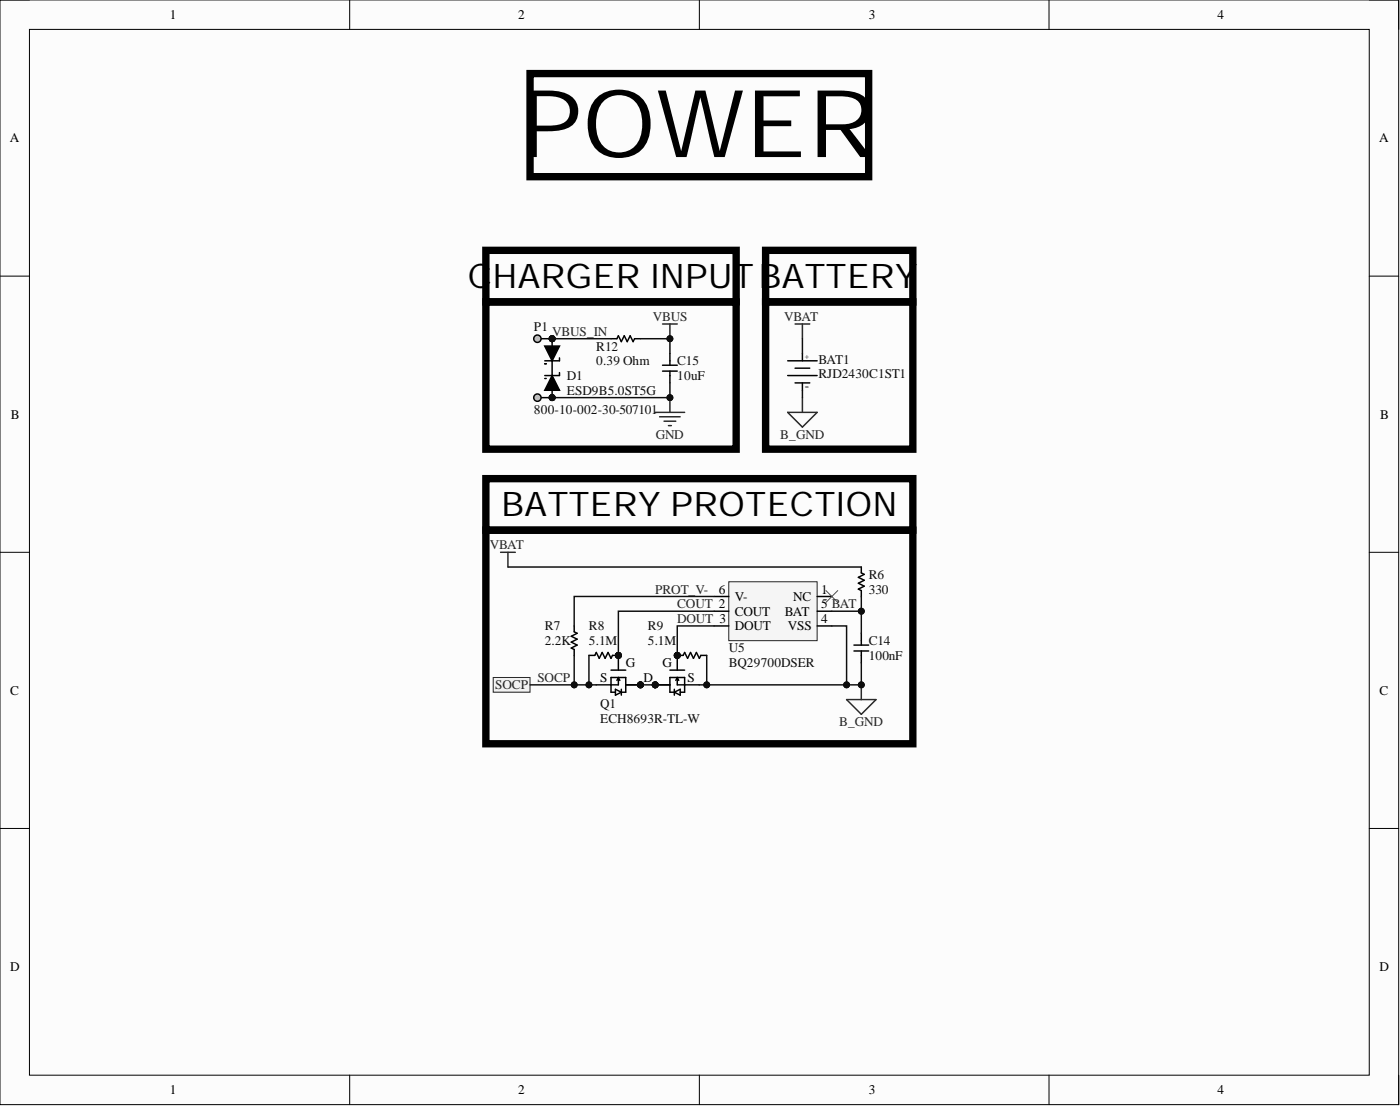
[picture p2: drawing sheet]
<svg xmlns="http://www.w3.org/2000/svg" width="241mm" height="190mm" viewBox="0 0 241 190" stroke-linecap="round" stroke-linejoin="round" font-family="sans-serif">
<defs><g id="words">
<text font-size="16.2" x="89.6" y="27.1">POWER</text>
<g font-size="5.8">
<text x="80.6" y="49.5">C</text>
<text x="84.9" y="49.5">HARGER INPUTBATTERY</text>
<text x="86.4" y="88.9">BATTERY PROTECTION</text>
</g>
<g font-size="2.3">
<text x="29.3" y="3.3">1</text>
<text x="89.3" y="3.3">2</text>
<text x="149.7" y="3.3">3</text>
<text x="209.9" y="3.3">4</text>
<text x="1.7" y="24.5">A</text>
<text x="237.7" y="24.5">A</text>
<text x="138.7" y="67.2">-</text>
<text x="1.9" y="72.1">B</text>
<text x="237.9" y="72.1">B</text>
<text x="123.9" y="102.2">6</text>
<text x="126.6" y="106">COUT</text>
<text x="126.6" y="103.5">V-</text>
<text x="135.3" y="106">BAT</text>
<text x="136.7" y="103.5">NC</text>
<text x="141.5" y="102.2">1</text>
<text x="141.5" y="107.3">4</text>
<text x="141.5" y="104.8">5 BAT</text>
<text x="126.6" y="108.6">DOUT</text>
<text x="135.8" y="108.6">VSS</text>
<text x="1.8" y="119.7">C</text>
<text x="103.5" y="117.5">S</text>
<text x="107.9" y="114.9">G</text>
<text x="110.9" y="117.5">D</text>
<text x="114.2" y="114.9">G</text>
<text x="118.5" y="117.5">S</text>
<text x="237.8" y="119.7">C</text>
<text x="1.8" y="167.3">D</text>
<text x="237.8" y="167.3">D</text>
<text x="29.3" y="188.5">1</text>
<text x="89.3" y="188.5">2</text>
<text x="149.7" y="188.5">3</text>
<text x="209.9" y="188.5">4</text>
</g>
<g font-size="2.3" fill="#0e0e0e">
<text x="92" y="57.1">P1</text>
<text x="97.7" y="65.4">D1</text>
<text x="102.8" y="60.4">R12</text>
<text x="102.8" y="62.9">0.39 Ohm</text>
<text x="116.7" y="62.9">C15</text>
<text x="116.7" y="65.4">10uF</text>
<text x="141.1" y="62.7">BAT1</text>
<text x="141.1" y="65.2">RJD2430C1ST1</text>
<text x="92" y="71.3">800-10-002-30-507101</text>
<text x="97.7" y="68">ESD9B5.0ST5G</text>
<text x="149.7" y="99.7">R6</text>
<text x="149.7" y="102.2">330</text>
<text x="93.9" y="108.6">R7</text>
<text x="93.9" y="111.1">2.2K</text>
<text x="101.5" y="108.6">R8</text>
<text x="101.5" y="111.1">5.1M</text>
<text x="111.7" y="108.6">R9</text>
<text x="111.7" y="111.1">5.1M</text>
<text x="125.6" y="112.4">U5</text>
<text x="149.7" y="111.1">C14</text>
<text x="149.7" y="113.6">100nF</text>
<text x="125.6" y="114.9">BQ29700DSER</text>
<text x="103.5" y="122">Q1</text>
<text x="103.5" y="124.6">ECH8693R-TL-W</text>
</g>
<g font-size="2.3" fill="#262626">
<text x="95.2" y="57.8">VBUS_IN</text>
<text x="112.5" y="55.3">VBUS</text>
<text x="135.2" y="55.3">VBAT</text>
<text x="113" y="75.6">GND</text>
<text x="134.5" y="75.6">B_GND</text>
<text x="84.4" y="94.6">VBAT</text>
<text x="112.9" y="102.2">PROT_V-</text>
<text x="116.7" y="104.8">COUT 2</text>
<text x="116.7" y="107.3">DOUT 3</text>
<text x="85.3" y="118.7">SOCP</text>
<text x="92.6" y="117.5">SOCP</text>
<text x="144.6" y="125.1">B_GND</text>
</g>
<text font-size="1.4" x="138.7" y="61.8">+</text>
</g></defs>
<path d="M0 0h241.1v190.3h-241.1z" fill-rule="evenodd" fill="#fcfcfc"/>
<path d="M0 0h241.1v190.3h-241.1z" fill="none" stroke="#000" stroke-width=".17"/>
<path d="M5.1 5.1h230.9v180.1h-230.9z" fill-rule="evenodd" fill="#fcfcfc"/>
<g fill="none" stroke="#000" stroke-width=".17">
<path d="M0 0h5.1M60.3 0v5.1M120.5 0v5.1M180.8 0v5.1M236 0h5.1v5.1M5.1 5.1h230.9v180.1h-230.9zM0 47.6h5.1M236 47.6h5.1M0 95.1h5.1M236 95.1h5.1M0 142.7h5.1M236 142.7h5.1"/>
<path d="M60.3 185.2v5.1M120.5 185.2v5.1M180.8 185.2v5.1M241.1 185.2v5.1"/>
</g>
<path d="M91.4 12.7h58.3v17.7h-58.3zM132 52h25.3v25.4h-25.3zM132 43.1h25.3v8.9h-25.3z" fill="none" stroke="#000" stroke-width="1.3"/>
<path d="M86.3 95.1h2.5M87.5 95.1v2.6" fill="none" stroke="#262626" stroke-width=".25"/>
<path d="M85 116.7h6.4v2.5h-6.4z" fill-rule="evenodd" fill="#f0f0f0"/>
<path d="M85 116.7h6.4v2.5h-6.4z" fill="none" stroke="#262626" stroke-width=".17"/>
<path d="M125.6 100.2h15.2v10.2h-15.2z" fill-rule="evenodd" fill="#f5f5f5"/>
<path d="M125.6 100.2h15.2v10.2h-15.2z" fill="none" stroke="#262626" stroke-width=".17"/>
<path d="M123.1 102.7h2.5M123.1 105.3h2.5M123.1 107.8h2.5M140.8 102.7h2.6M140.8 105.3h2.6M140.8 107.8h2.6" fill="none" stroke="#000" stroke-width=".25"/>
<circle cx="106.6" cy="112.9" r=".51" fill="#0e0e0e"/>
<circle cx="106.6" cy="112.9" r=".51" fill="none" stroke="#0e0e0e" stroke-width=".17"/>
<circle cx="116.7" cy="112.9" r=".51" fill="#0e0e0e"/>
<circle cx="116.7" cy="112.9" r=".51" fill="none" stroke="#0e0e0e" stroke-width=".17"/>
<circle cx="112.9" cy="118" r=".51" fill="#0e0e0e"/>
<circle cx="112.9" cy="118" r=".51" fill="none" stroke="#0e0e0e" stroke-width=".17"/>
<circle cx="112.9" cy="118" r=".51" fill="#0e0e0e"/>
<circle cx="112.9" cy="118" r=".51" fill="none" stroke="#0e0e0e" stroke-width=".17"/>
<circle cx="110.4" cy="118" r=".51" fill="#0e0e0e"/>
<circle cx="110.4" cy="118" r=".51" fill="none" stroke="#0e0e0e" stroke-width=".17"/>
<circle cx="110.4" cy="118" r=".51" fill="#0e0e0e"/>
<circle cx="110.4" cy="118" r=".51" fill="none" stroke="#0e0e0e" stroke-width=".17"/>
<path d="M102.8 118h2.5M106.6 112.9v2.5" fill="none" stroke="#000" stroke-width=".25"/>
<circle cx="106.6" cy="112.9" r=".51" fill="#0e0e0e"/>
<circle cx="106.6" cy="112.9" r=".51" fill="none" stroke="#0e0e0e" stroke-width=".17"/>
<path d="M116.7 112.9v2.5M118 118h2.5" fill="none" stroke="#000" stroke-width=".25"/>
<circle cx="116.7" cy="112.9" r=".51" fill="#0e0e0e"/>
<circle cx="116.7" cy="112.9" r=".51" fill="none" stroke="#0e0e0e" stroke-width=".17"/>
<path d="M112.9 118h2.6" fill="none" stroke="#000" stroke-width=".25"/>
<circle cx="112.9" cy="118" r=".51" fill="#0e0e0e"/>
<circle cx="112.9" cy="118" r=".51" fill="none" stroke="#0e0e0e" stroke-width=".17"/>
<path d="M112.9 118h2.6" fill="none" stroke="#000" stroke-width=".25"/>
<circle cx="112.9" cy="118" r=".51" fill="#0e0e0e"/>
<circle cx="112.9" cy="118" r=".51" fill="none" stroke="#0e0e0e" stroke-width=".17"/>
<path d="M107.9 118h2.5" fill="none" stroke="#000" stroke-width=".25"/>
<circle cx="110.4" cy="118" r=".51" fill="#0e0e0e"/>
<circle cx="110.4" cy="118" r=".51" fill="none" stroke="#0e0e0e" stroke-width=".17"/>
<path d="M107.9 118h2.5" fill="none" stroke="#000" stroke-width=".25"/>
<circle cx="110.4" cy="118" r=".51" fill="#0e0e0e"/>
<circle cx="110.4" cy="118" r=".51" fill="none" stroke="#0e0e0e" stroke-width=".17"/>
<g fill="none" stroke="#000" stroke-width=".25">
<path d="M105.3 115.4h2.6M106.1 119.2h-.8v-2.5h2.6v2.5h-.8M106.1 118.7l1 .5-1 .5zM106.6 116.7v1.3h-1.3M106.6 116.7l-.3 .5M106.6 116.7l.2 .5M107.1 118.7v1M115.5 115.4h2.5M116.2 119.2h-.7v-2.5h2.5v2.5h-.8M116.2 119.2l1-.5v1zM116.2 118.7v1M116.7 116.7v1.3h1.3"/>
<path d="M116.7 116.7l.3 .5M116.7 116.7l-.2 .5"/>
</g>
<path d="M110.4 118h2.5" fill="none" stroke="#0e0e0e" stroke-width=".25"/>
<circle cx="112.9" cy="118" r=".51" fill="#0e0e0e"/>
<circle cx="112.9" cy="118" r=".51" fill="none" stroke="#0e0e0e" stroke-width=".17"/>
<circle cx="110.4" cy="118" r=".51" fill="#0e0e0e"/>
<circle cx="110.4" cy="118" r=".51" fill="none" stroke="#0e0e0e" stroke-width=".17"/>
<circle cx="106.6" cy="112.9" r=".51" fill="#0e0e0e"/>
<circle cx="106.6" cy="112.9" r=".51" fill="none" stroke="#0e0e0e" stroke-width=".17"/>
<path d="M105.6 112.9h1" fill="none" stroke="#000" stroke-width=".25"/>
<circle cx="106.6" cy="112.9" r=".51" fill="#0e0e0e"/>
<circle cx="106.6" cy="112.9" r=".51" fill="none" stroke="#0e0e0e" stroke-width=".17"/>
<path d="M101.5 112.9h1l.3-.5 .5 1 .5-1 .5 1 .5-1 .5 1 .3-.5" fill="none" stroke="#000" stroke-width=".25"/>
<path d="M101.5 112.9v5.1h1.3" fill="none" stroke="#0e0e0e" stroke-width=".25"/>
<circle cx="101.5" cy="118" r=".51" fill="#0e0e0e"/>
<circle cx="101.5" cy="118" r=".51" fill="none" stroke="#0e0e0e" stroke-width=".17"/>
<circle cx="116.7" cy="112.9" r=".51" fill="#0e0e0e"/>
<circle cx="116.7" cy="112.9" r=".51" fill="none" stroke="#0e0e0e" stroke-width=".17"/>
<path d="M116.7 112.9h1M120.8 112.9h1" fill="none" stroke="#000" stroke-width=".25"/>
<circle cx="116.7" cy="112.9" r=".51" fill="#0e0e0e"/>
<circle cx="116.7" cy="112.9" r=".51" fill="none" stroke="#0e0e0e" stroke-width=".17"/>
<path d="M117.7 112.9l.3-.5 .5 1 .5-1 .5 1 .5-1 .5 1 .3-.5" fill="none" stroke="#000" stroke-width=".25"/>
<path d="M121.8 112.9v5.1h-1.3" fill="none" stroke="#0e0e0e" stroke-width=".25"/>
<circle cx="121.8" cy="118" r=".51" fill="#0e0e0e"/>
<circle cx="121.8" cy="118" r=".51" fill="none" stroke="#0e0e0e" stroke-width=".17"/>
<path d="M123.1 107.8h-6.4v5.1" fill="none" stroke="#0e0e0e" stroke-width=".25"/>
<circle cx="116.7" cy="112.9" r=".51" fill="#0e0e0e"/>
<circle cx="116.7" cy="112.9" r=".51" fill="none" stroke="#0e0e0e" stroke-width=".17"/>
<path d="M123.1 105.3h-16.5v7.6" fill="none" stroke="#0e0e0e" stroke-width=".25"/>
<circle cx="106.6" cy="112.9" r=".51" fill="#0e0e0e"/>
<circle cx="106.6" cy="112.9" r=".51" fill="none" stroke="#0e0e0e" stroke-width=".17"/>
<path d="M99 107.8v1l.5 .3-1 .5 1 .5-1 .5 1 .5-1 .5 .5 .3v1" fill="none" stroke="#000" stroke-width=".25"/>
<path d="M91.4 118h10.1" fill="none" stroke="#0e0e0e" stroke-width=".25"/>
<circle cx="101.5" cy="118" r=".51" fill="#0e0e0e"/>
<circle cx="101.5" cy="118" r=".51" fill="none" stroke="#0e0e0e" stroke-width=".17"/>
<circle cx="99" cy="118" r=".51" fill="#0e0e0e"/>
<circle cx="99" cy="118" r=".51" fill="none" stroke="#0e0e0e" stroke-width=".17"/>
<path d="M99 112.9v5.1M123.1 102.7h-24.1v5.1" fill="none" stroke="#0e0e0e" stroke-width=".25"/>
<circle cx="99" cy="118" r=".51" fill="#0e0e0e"/>
<circle cx="99" cy="118" r=".51" fill="none" stroke="#0e0e0e" stroke-width=".17"/>
<path d="M142.4 101.7l2 2.1M144.4 101.7l-2 2.1" fill="none" stroke="#4c4c4c" stroke-width=".17"/>
<path d="M148.5 97.7v1l.5 .2-1.1 .5 1.1 .5-1.1 .6 1.1 .5-1.1 .5 .6 .2v1M147.2 112.1h2.5M147.2 111.1h2.5M148.5 109.1v2M148.5 112.1v2.1" fill="none" stroke="#000" stroke-width=".25"/>
<path d="M148.5 114.2v3.8h-26.7" fill="none" stroke="#0e0e0e" stroke-width=".25"/>
<circle cx="121.8" cy="118" r=".51" fill="#0e0e0e"/>
<circle cx="121.8" cy="118" r=".51" fill="none" stroke="#0e0e0e" stroke-width=".17"/>
<circle cx="145.9" cy="118" r=".51" fill="#0e0e0e"/>
<circle cx="145.9" cy="118" r=".51" fill="none" stroke="#0e0e0e" stroke-width=".17"/>
<circle cx="148.5" cy="118" r=".51" fill="#0e0e0e"/>
<circle cx="148.5" cy="118" r=".51" fill="none" stroke="#0e0e0e" stroke-width=".17"/>
<path d="M87.5 97.7h61M148.5 102.7v2.6" fill="none" stroke="#0e0e0e" stroke-width=".25"/>
<circle cx="148.5" cy="105.3" r=".51" fill="#0e0e0e"/>
<circle cx="148.5" cy="105.3" r=".51" fill="none" stroke="#0e0e0e" stroke-width=".17"/>
<path d="M137 55.8h2.6M138.3 55.8v2.5M135.8 71h5l-2.5 2.6zM138.3 68.5v2.5M148.5 118v2.5M145.9 120.5h5.1l-2.5 2.5z" fill="none" stroke="#262626" stroke-width=".25"/>
<circle cx="148.5" cy="118" r=".51" fill="#0e0e0e"/>
<circle cx="148.5" cy="118" r=".51" fill="none" stroke="#0e0e0e" stroke-width=".17"/>
<path d="M83.7 91.3h73.6v36.8h-73.6zM83.7 82.4h73.6v8.9h-73.6z" fill="none" stroke="#000" stroke-width="1.3"/>
<path d="M105.3 58.3h1l.3-.5 .5 1 .5-1 .5 1 .5-1 .5 1 .3-.5h1M114.2 63.9h2.5M114.2 62.9h2.5M115.5 60.9v2M115.5 63.9v2.1" fill="none" stroke="#000" stroke-width=".25"/>
<circle cx="95.2" cy="58.3" r=".51" fill="#0e0e0e"/>
<circle cx="95.2" cy="58.3" r=".51" fill="none" stroke="#0e0e0e" stroke-width=".17"/>
<path d="M114.2 55.8h2.5M115.5 55.8v2.5" fill="none" stroke="#262626" stroke-width=".25"/>
<circle cx="115.5" cy="58.3" r=".51" fill="#0e0e0e"/>
<circle cx="115.5" cy="58.3" r=".51" fill="none" stroke="#0e0e0e" stroke-width=".17"/>
<path d="M95.2 58.3h10.1" fill="none" stroke="#0e0e0e" stroke-width=".25"/>
<circle cx="95.2" cy="58.3" r=".51" fill="#0e0e0e"/>
<circle cx="95.2" cy="58.3" r=".51" fill="none" stroke="#0e0e0e" stroke-width=".17"/>
<path d="M112.9 71h5.1M113.7 71.8h3.5M114.4 72.5h2.1M115.2 73.3h.5M115.5 68.5v2.5" fill="none" stroke="#262626" stroke-width=".25"/>
<circle cx="115.5" cy="68.5" r=".51" fill="#0e0e0e"/>
<circle cx="115.5" cy="68.5" r=".51" fill="none" stroke="#0e0e0e" stroke-width=".17"/>
<path d="M135.8 64.7h5M135.8 62.1h5M137 63.4h2.6M137 66h2.6M138.3 60.9v1.2M138.3 66v1.2" fill="none" stroke="#000" stroke-width=".25"/>
<circle cx="95.2" cy="58.3" r=".51" fill="#0e0e0e"/>
<circle cx="95.2" cy="58.3" r=".51" fill="none" stroke="#0e0e0e" stroke-width=".17"/>
<circle cx="95.2" cy="68.5" r=".51" fill="#0e0e0e"/>
<circle cx="95.2" cy="68.5" r=".51" fill="none" stroke="#0e0e0e" stroke-width=".17"/>
<path d="M92.6 58.3h2.6" fill="none" stroke="#000" stroke-width=".25"/>
<circle cx="95.2" cy="58.3" r=".51" fill="#0e0e0e"/>
<circle cx="95.2" cy="58.3" r=".51" fill="none" stroke="#0e0e0e" stroke-width=".17"/>
<circle cx="92.6" cy="58.3" r=".64" fill="#c0c0c0"/>
<g fill="none" stroke="#000" stroke-width=".25">
<path d="M92.6 68.5h2.6"/>
<circle cx="92.6" cy="58.3" r=".64"/>
</g>
<circle cx="95.2" cy="68.5" r=".51" fill="#0e0e0e"/>
<circle cx="95.2" cy="68.5" r=".51" fill="none" stroke="#0e0e0e" stroke-width=".17"/>
<circle cx="92.6" cy="68.5" r=".64" fill="#c0c0c0"/>
<circle cx="92.6" cy="68.5" r=".64" fill="none" stroke="#000" stroke-width=".25"/>
<circle cx="95.2" cy="68.5" r=".51" fill="#0e0e0e"/>
<circle cx="95.2" cy="68.5" r=".51" fill="none" stroke="#0e0e0e" stroke-width=".17"/>
<circle cx="95.2" cy="58.3" r=".51" fill="#0e0e0e"/>
<circle cx="95.2" cy="58.3" r=".51" fill="none" stroke="#0e0e0e" stroke-width=".17"/>
<path d="M95.2 67.2v1.3" fill="none" stroke="#000" stroke-width=".25"/>
<circle cx="95.2" cy="68.5" r=".51" fill="#0e0e0e"/>
<circle cx="95.2" cy="68.5" r=".51" fill="none" stroke="#0e0e0e" stroke-width=".17"/>
<path d="M95.2 58.3v1.3" fill="none" stroke="#000" stroke-width=".25"/>
<circle cx="95.2" cy="58.3" r=".51" fill="#0e0e0e"/>
<circle cx="95.2" cy="58.3" r=".51" fill="none" stroke="#0e0e0e" stroke-width=".17"/>
<path d="M93.9 59.6h2.5l-1.2 2.5zM95.2 64.7l1.2 2.5h-2.5z" fill="#000"/>
<path d="M93.9 59.6h2.5l-1.2 2.5zM93.9 65.2h.2M93.9 62.7h.2M95.2 64.7l1.2 2.5h-2.5zM95.2 62.1v2.6M96.4 64.2v.5h-2.5M96.4 61.6v.5h-2.5" fill="none" stroke="#000" stroke-width=".25"/>
<path d="M115.5 66v2.5h-20.3" fill="none" stroke="#0e0e0e" stroke-width=".25"/>
<circle cx="115.5" cy="68.5" r=".51" fill="#0e0e0e"/>
<circle cx="115.5" cy="68.5" r=".51" fill="none" stroke="#0e0e0e" stroke-width=".17"/>
<circle cx="95.2" cy="68.5" r=".51" fill="#0e0e0e"/>
<circle cx="95.2" cy="68.5" r=".51" fill="none" stroke="#0e0e0e" stroke-width=".17"/>
<path d="M110.4 58.3h5.1v2.6" fill="none" stroke="#0e0e0e" stroke-width=".25"/>
<circle cx="115.5" cy="58.3" r=".51" fill="#0e0e0e"/>
<circle cx="115.5" cy="58.3" r=".51" fill="none" stroke="#0e0e0e" stroke-width=".17"/>
<path d="M83.7 52h43.2v25.4h-43.2zM83.7 43.1h43.2v8.9h-43.2z" fill="none" stroke="#000" stroke-width="1.3"/>
<path d="M138.3 58.3v2.6M138.3 67.2v1.3M143.4 105.3h5.1v3.8" fill="none" stroke="#0e0e0e" stroke-width=".25"/>
<circle cx="148.5" cy="105.3" r=".51" fill="#0e0e0e"/>
<circle cx="148.5" cy="105.3" r=".51" fill="none" stroke="#0e0e0e" stroke-width=".17"/>
<path d="M143.4 107.8h2.5v10.2" fill="none" stroke="#0e0e0e" stroke-width=".25"/>
<circle cx="145.9" cy="118" r=".51" fill="#0e0e0e"/>
<circle cx="145.9" cy="118" r=".51" fill="none" stroke="#0e0e0e" stroke-width=".17"/>
<use href="#words"/>
</svg>
